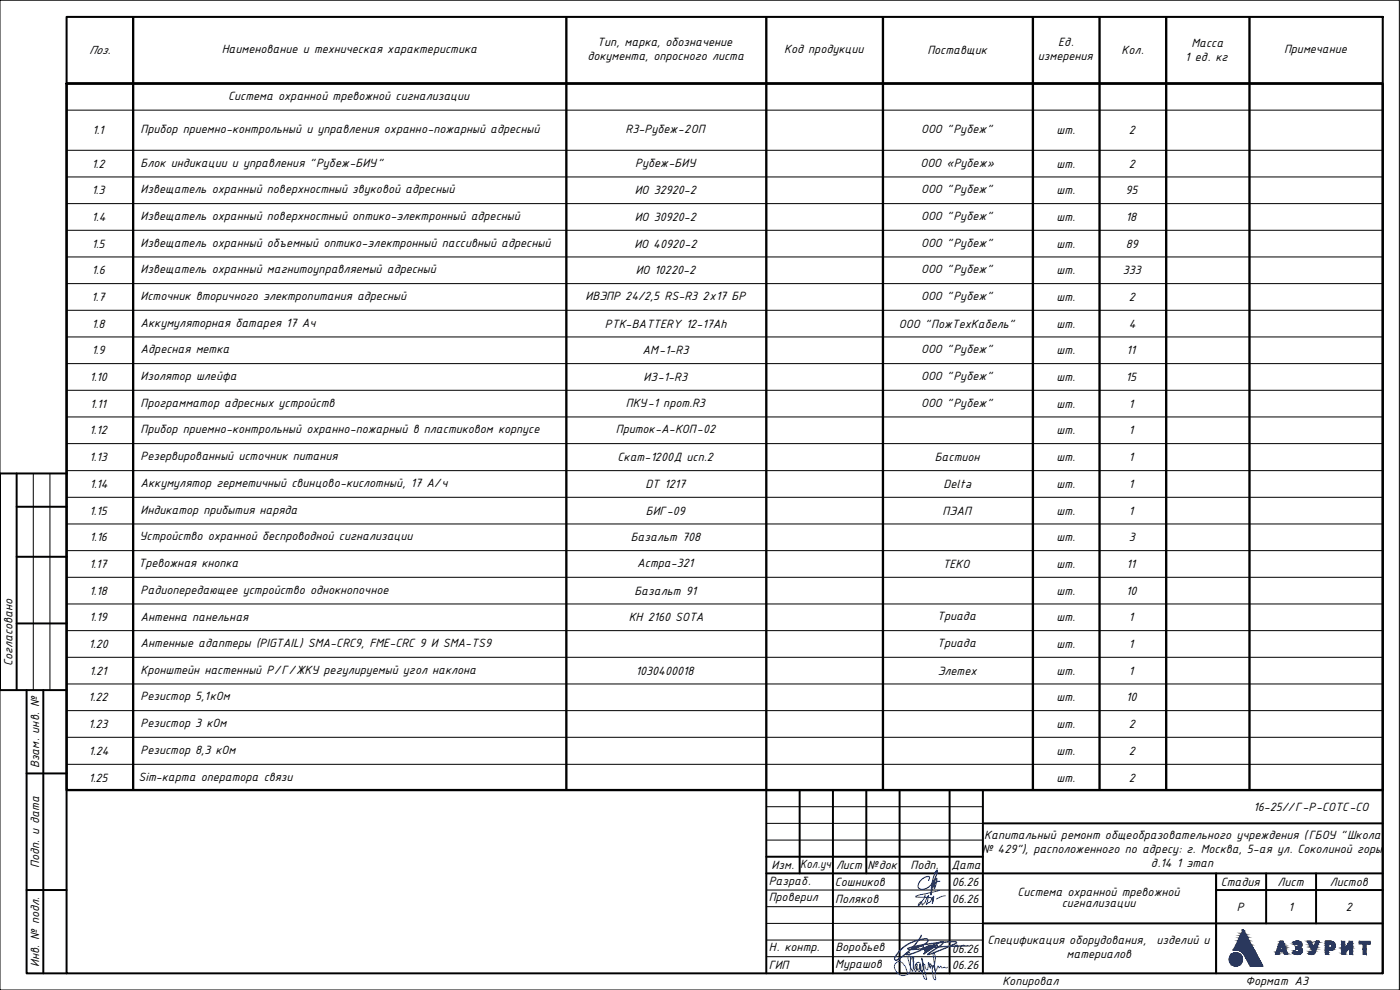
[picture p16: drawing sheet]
<svg xmlns="http://www.w3.org/2000/svg" width="420mm" height="297mm" viewBox="0 0 420 297" stroke-linecap="round" stroke-linejoin="round" font-family="sans-serif">
<defs><g id="words">
<g font-size="3.9">
<text x="26.7" y="16.3">Поз.</text>
<text x="66.5" y="15.9">Наименование и техническая характеристика</text>
<text x="179.2" y="13.9">Тип, марка, обозначение</text>
<text x="235.3" y="15.9">Код продукции</text>
<text x="278.3" y="16.1">Поставщик</text>
<text x="317.6" y="13.9">Ед.</text>
<text x="336.6" y="16.3">Кол.</text>
<text x="357.6" y="14.2">Масса</text>
<text x="385.4" y="15.9">Примечание</text>
<text x="176.3" y="18">документа, опросного листа</text>
<text x="311.5" y="18">измерения</text>
<text x="355.7" y="18.4">1 ед. кг</text>
<text x="68.5" y="29.9">Система охранной тревожной сигнализации</text>
<text x="27.7" y="40.3">1.1</text>
<text x="42.2" y="39.9">Прибор приемно-контрольный и управления охранно-пожарный адресный</text>
<text x="187.8" y="39.9">R3-Рубеж-2ОП</text>
<text x="276.4" y="39.9">ООО &quot;Рубеж&quot;</text>
<text x="317.1" y="40.3">шт.</text>
<text x="338.8" y="40.3">2</text>
<text x="27.5" y="50.3">1.2</text>
<text x="42.2" y="50">Блок индикации и управления &quot;Рубеж-БИУ&quot;</text>
<text x="190.6" y="50">Рубеж-БИУ</text>
<text x="276.2" y="50">ООО «Рубеж»</text>
<text x="317.1" y="50.3">шт.</text>
<text x="338.8" y="50.3">2</text>
<text x="27.5" y="58.3">1.3</text>
<text x="42.2" y="58">Извещатель охранный поверхностный звуковой адресный</text>
<text x="190.5" y="58.3">ИО 32920-2</text>
<text x="276.4" y="58">ООО &quot;Рубеж&quot;</text>
<text x="317.1" y="58.3">шт.</text>
<text x="337.8" y="58.3">95</text>
<text x="42.2" y="66">Извещатель охранный поверхностный оптико-электронный адресный</text>
<text x="276.4" y="66">ООО &quot;Рубеж&quot;</text>
<text x="27.6" y="66.3">1.4</text>
<text x="190.5" y="66.3">ИО 30920-2</text>
<text x="317.1" y="66.3">шт.</text>
<text x="337.9" y="66.3">18</text>
<text x="27.5" y="74.3">1.5</text>
<text x="42.2" y="74">Извещатель охранный объемный оптико-электронный пассивный адресный</text>
<text x="190.4" y="74.3">ИО 40920-2</text>
<text x="276.4" y="74">ООО &quot;Рубеж&quot;</text>
<text x="317.1" y="74.3">шт.</text>
<text x="337.8" y="74.3">89</text>
<text x="27.6" y="82.3">1.6</text>
<text x="42.2" y="82">Извещатель охранный магнитоуправляемый адресный</text>
<text x="190.8" y="82.3">ИО 10220-2</text>
<text x="276.4" y="82">ООО &quot;Рубеж&quot;</text>
<text x="317.1" y="82.3">шт.</text>
<text x="337" y="82.3">333</text>
<text x="42.2" y="90">Источник вторичного электропитания адресный</text>
<text x="276.4" y="90">ООО &quot;Рубеж&quot;</text>
<text x="27.5" y="90.3">1.7</text>
<text x="175.7" y="90.1">ИВЭПР 24/2,5 RS-R3 2х17 БР</text>
<text x="317.1" y="90.3">шт.</text>
<text x="338.8" y="90.3">2</text>
<text x="27.5" y="98.3">1.8</text>
<text x="42.2" y="98">Аккумуляторная батарея 17 Ач</text>
<text x="181.5" y="98.3">PTK-BATTERY 12-17Ah</text>
<text x="269.8" y="98.3">ООО &quot;ПожТехКабель&quot;</text>
<text x="317.1" y="98.3">шт.</text>
<text x="338.8" y="98.3">4</text>
<text x="27.5" y="106.3">1.9</text>
<text x="42.2" y="106">Адресная метка</text>
<text x="192.8" y="106.3">АМ-1-R3</text>
<text x="276.4" y="106">ООО &quot;Рубеж&quot;</text>
<text x="317.1" y="106.3">шт.</text>
<text x="338.1" y="106.3">11</text>
<text x="42.2" y="114">Изолятор шлейфа</text>
<text x="276.4" y="114">ООО &quot;Рубеж&quot;</text>
<text x="26.9" y="114.3">1.10</text>
<text x="193.2" y="114.3">ИЗ-1-R3</text>
<text x="317.1" y="114.3">шт.</text>
<text x="337.9" y="114.3">15</text>
<text x="27.1" y="122.4">1.11</text>
<text x="42.2" y="122">Программатор адресных устройств</text>
<text x="187.8" y="122">ПКУ-1 прот.R3</text>
<text x="276.4" y="122">ООО &quot;Рубеж&quot;</text>
<text x="317.1" y="122.4">шт.</text>
<text x="338.8" y="122.4">1</text>
<text x="26.9" y="130.4">1.12</text>
<text x="42.2" y="130">Прибор приемно-контрольный охранно-пожарный в пластиковом корпусе</text>
<text x="184.8" y="130">Приток-А-КОП-02</text>
<text x="317.1" y="130.4">шт.</text>
<text x="338.8" y="130.4">1</text>
<text x="26.9" y="138.4">1.13</text>
<text x="42.2" y="138">Резервированный источник питания</text>
<text x="185.4" y="138.2">Скат-1200Д исп.2</text>
<text x="280.5" y="138.4">Бастион</text>
<text x="317.1" y="138.4">шт.</text>
<text x="338.8" y="138.4">1</text>
<text x="26.9" y="146.5">1.14</text>
<text x="42.2" y="146.1">Аккумулятор герметичный свинцово-кислотный, 17 А/ч</text>
<text x="193.7" y="146.4">DT 1217</text>
<text x="283.1" y="146.5">Delta</text>
<text x="317.1" y="146.5">шт.</text>
<text x="338.8" y="146.5">1</text>
<text x="26.9" y="154.5">1.15</text>
<text x="42.2" y="154.1">Индикатор прибытия наряда</text>
<text x="193.8" y="154.5">БИГ-09</text>
<text x="282.9" y="154.5">ПЭАП</text>
<text x="317.1" y="154.5">шт.</text>
<text x="338.8" y="154.5">1</text>
<text x="26.9" y="162.5">1.16</text>
<text x="41.9" y="162.1">Устройство охранной беспроводной сигнализации</text>
<text x="189.3" y="162.4">Базальт 708</text>
<text x="317.1" y="162.5">шт.</text>
<text x="338.8" y="162.5">3</text>
<text x="26.8" y="170.4">1.17</text>
<text x="41.6" y="170.1">Тревожная кнопка</text>
<text x="191.2" y="170.1">Астра-321</text>
<text x="282.9" y="170.5">ТЕКО</text>
<text x="317.1" y="170.5">шт.</text>
<text x="338.1" y="170.5">11</text>
<text x="26.9" y="178.5">1.18</text>
<text x="42.2" y="178.1">Радиопередающее устройство однокнопочное</text>
<text x="190.4" y="178.5">Базальт 91</text>
<text x="317.1" y="178.5">шт.</text>
<text x="338" y="178.5">10</text>
<text x="26.9" y="186.5">1.19</text>
<text x="42.2" y="186.5">Антенна панельная</text>
<text x="188.7" y="186.5">КН 2160 SOTA</text>
<text x="281.2" y="186.1">Триада</text>
<text x="317.1" y="186.5">шт.</text>
<text x="338.8" y="186.5">1</text>
<text x="26.6" y="194.5">1.20</text>
<text x="42.2" y="194.2">Антенные адаптеры (PIGTAIL) SMA-CRC9, FME-CRC 9 И SMA-TS9</text>
<text x="281.2" y="194.1">Триада</text>
<text x="317.1" y="194.5">шт.</text>
<text x="338.8" y="194.5">1</text>
<text x="3.7" y="199.9" transform="rotate(-90 3.7 199.9)">Согласовано</text>
<text x="26.8" y="202.5">1.21</text>
<text x="42.2" y="202.1">Кронштейн настенный Р/Г/ЖКУ регулируемый угол наклона</text>
<text x="190.8" y="202.5">1030400018</text>
<text x="281.4" y="202.5">Элетех</text>
<text x="317.1" y="202.5">шт.</text>
<text x="338.8" y="202.5">1</text>
<text x="26.6" y="210.5">1.22</text>
<text x="42.2" y="210.1">Резистор 5,1кОм</text>
<text x="317.1" y="210.5">шт.</text>
<text x="338" y="210.5">10</text>
<text x="26.6" y="218.5">1.23</text>
<text x="42.2" y="218.1">Резистор 3 кОм</text>
<text x="317.1" y="218.5">шт.</text>
<text x="338.8" y="218.5">2</text>
<text x="26.7" y="226.5">1.24</text>
<text x="42.2" y="226.2">Резистор 8,3 кОм</text>
<text x="317.1" y="226.5">шт.</text>
<text x="338.8" y="226.5">2</text>
<text x="11.7" y="230.5" transform="rotate(-90 11.7 230.5)">Взам. инв. №</text>
<text x="26.6" y="234.6">1.25</text>
<text x="41.6" y="234.3">Sim-карта оператора связи</text>
<text x="317.1" y="234.6">шт.</text>
<text x="338.8" y="234.6">2</text>
<text x="376.2" y="243.3">16-25//Г-Р-СОТС-СО</text>
<text x="295.4" y="251.6">Капитальный ремонт общеобразовательного учреждения (ГБОУ &quot;Школа</text>
<text x="294.7" y="256.1">№ 429&quot;), расположенного по адресу: г. Москва, 5-ая ул. Соколиной горы</text>
<text x="11.7" y="260.4" transform="rotate(-90 11.7 260.4)">Подп. и дата</text>
<text x="231.5" y="260.8">Изм.</text>
<text x="240.2" y="260.4">Кол.уч</text>
<text x="250.9" y="260.8">Лист</text>
<text x="260.3" y="260.8">№док</text>
<text x="273.2" y="260.8">Подп.</text>
<text x="285.5" y="260.6">Дата</text>
<text x="345.4" y="260.2">д.14 1 этап</text>
<text x="230.7" y="265.4">Разраб.</text>
<text x="250.6" y="265.8">Сошников</text>
<text x="285.7" y="265.8">06.26</text>
<text x="305.4" y="269">Система охранной тревожной</text>
<text x="366.4" y="265.8">Стадия</text>
<text x="383.4" y="265.8">Лист</text>
<text x="399.1" y="265.8">Листов</text>
<text x="230.7" y="270.4">Проверил</text>
<text x="250.7" y="270.8">Поляков</text>
<text x="285.7" y="270.8">06.26</text>
<text x="318.6" y="272.3">сигнализации</text>
<text x="371.2" y="273.3">Р</text>
<text x="386.7" y="273.3">1</text>
<text x="403.9" y="273.3">2</text>
<text x="230.7" y="285.4">Н. контр.</text>
<text x="250.7" y="285.4">Воробьев</text>
<text x="285.7" y="285.8">06.26</text>
<text x="296.3" y="283.3">Спецификация оборудования,</text>
<text x="320.1" y="287.5">материалов</text>
<text x="347.1" y="283.3">изделий и</text>
<text x="11.7" y="290.1" transform="rotate(-90 11.7 290.1)">Инв. № подл.</text>
<text x="230.7" y="290.8">ГИП</text>
<text x="250.7" y="290.4">Мурашов</text>
<text x="285.7" y="290.8">06.26</text>
<text x="300.8" y="295.4">Копировал</text>
<text x="373.8" y="295.4">Формат А3</text>
</g>
</g></defs>
<!-- layer: 0 -->
<path d="M40 5.1v231.9M170 5.1v231.9M230 5.1v231.9M265 5.1v231.9M310 5.1v231.9M330 5.1v231.9M350 5.1v231.9M375 5.1v231.9M20 25.1h395v212h-395zM20 25h395" fill="none" stroke="#000" stroke-width=".7"/>
<g fill="none" stroke="#000" stroke-width=".3">
<path d="M0 .1h420v296.9h-420zM20 5.1h395v232h-395zM20 33h395M20 45.1h395M20 53.1h395M20 61.1h395M20 69.1h395M20 77.1h395M20 85.1h395M20 93.1h395M20 101.1h395M20 109.1h395"/>
<path d="M20 117.1h395M20 125.1h395M20 133.1h395M10 142.1v65M15 142.1v65M20 141.2h395M20 149.2h395M20 157.2h395M20 165.2h395M20 173.2h395M20 181.2h395M20 189.2h395"/>
<path d="M20 197.2h395M20 205.2h395M20 213.2h395M20 221.2h395M20 229.3h395M230 252.1h65M230 247h65M230 242h65M230 267h65M230 272h65M230 277.1h65M230 282.1h65"/>
<path d="M230 287h65"/>
</g>
<g fill="none" stroke="#000" stroke-width=".59">
<path d="M20 5.1h395v286.9h-395zM5 142.1v65M5 152h15M20 142.1h-20v65h20M5 167.1h15M5 187.1h15M8 207.1v84.9h12M13 207.1v84.9M8 232.1h12M240 237.1v25M250 237.1v54.9M260 237.1v25"/>
<path d="M270 237.1v54.9M285 237.1v54.9M295 237.1v54.9M230 257.1h65M295 247h120M8 267h12M230 262.1h185M295 277.1h120M365 267h50M365 262.1v29.9M380 262.1v15M395 262.1v15"/>
<path d="M230 292v-54.9h185v54.9"/>
</g>
<path d="M365 262.1v29.9" fill="none" stroke="#000" stroke-width=".4"/>
<g fill="#2a3756" stroke="#2a3756" stroke-width=".3">
<path d="M370.2 285h.3z"/>
<path d="M399.4 284.3h1.2z"/>
<path d="M392.4 282.4h.5z"/>
<path d="M392.7 286.1h1.7z"/>
<path d="M393.2 286.3h.8z"/>
<path d="M393.3 286.4h.6z"/>
<path d="M389.2 282.4h.3z"/>
<path d="M389.5 283.2h1.2z"/>
<path d="M389.1 284h1.4z"/>
<path d="M388.9 284.7h1.8z"/>
<path d="M389.1 286.4h.6z"/>
<path d="M373 279.1l.3 .1zM373 279.1l.3 .1z"/>
<path d="M373 279.2l.4 .2zM373 279.2l.4 .2h-.5z"/>
<path d="M372.9 279.4l.8 .6-.3-.6zM372.9 279.4l.8 .6h-1.1z"/>
<path d="M372.6 280l1.2 .3-.1-.3zM372.6 280l1.2 .3h-1.3z"/>
<path d="M372.5 280.3l1.6 .5-.3-.5zM372.5 280.3l1.6 .5h-1.9z"/>
<path d="M372.2 280.8l2.2 .4-.3-.4zM372.2 280.8l2.2 .4h-2.4z"/>
<path d="M372 281.2l2.5 .3-.1-.3zM372 281.2l2.5 .3h-2.6z"/>
<path d="M371.9 281.5l3 .7-.4-.7zM371.9 281.5l3 .7h-3.4z"/>
<path d="M371.5 282.2l3.5 .1zM371.5 282.2l3.5 .1z"/>
<path d="M371.5 282.3l4.1 1.2-.6-1.2zM371.5 282.3l4.1 1.2h-4.7z"/>
<path d="M370.9 283.5l4.8 .2-.1-.2zM370.9 283.5l4.8 .2h-4.9z"/>
<path d="M370.8 283.7l5.3 .7-.4-.7zM370.8 283.7l5.3 .7h-5.6z"/>
<path d="M370.5 284.4h5.6zM370.5 284.4h5.6z"/>
<path d="M370.4 284.4l5.9 .4-.2-.4zM370.4 284.4l5.9 .4h-6.1z"/>
<path d="M370.2 284.8l6.2 .2-.1-.2zM370.2 284.8l6.2 .2h-6.2z"/>
<path d="M370.2 285h.5zM370.2 285h.7z"/>
<path d="M370.9 285h5.5zM370.9 285h5.5z"/>
<path d="M370.2 285h.5zM370.2 285h.3z"/>
<path d="M371.1 285h5.3zM371.1 285h5.3z"/>
<path d="M371.2 285h5.2zM371.2 285h5.2z"/>
<path d="M371.3 285l5.1 .1zM371.3 285l5.1 .1z"/>
<path d="M371.4 285.1h5.1zM371.4 285.1h5.1z"/>
<path d="M371.6 285.1l4.9 .1zM371.6 285.1l4.9 .1z"/>
<path d="M371.8 285.2h4.7zM371.8 285.2h4.7z"/>
<path d="M371.9 285.2l4.7 .1zM371.9 285.2l4.7 .1z"/>
<path d="M372.1 285.3l4.5 .1zM372.1 285.3l4.5 .1z"/>
<path d="M372.2 285.4l4.5 .1zM372.2 285.4l4.5 .1z"/>
<path d="M372.4 285.5l4.3 .1zM372.4 285.5l4.3 .1z"/>
<path d="M372.6 285.6l4.2 .1zM372.6 285.6l4.2 .1z"/>
<path d="M372.7 285.7h4.1zM372.7 285.7h4.1z"/>
<path d="M372.7 285.7l4.2 .1zM372.7 285.7l4.2 .1z"/>
<path d="M372.8 285.8l4.1 .1zM372.8 285.8l4.1 .1z"/>
<path d="M373 285.9l4 .2zM373 285.9l4 .2z"/>
<path d="M373.1 286.1l4 .1zM373.1 286.1l4 .1z"/>
<path d="M373.2 286.2l3.9 .1zM373.2 286.2l3.9 .1z"/>
<path d="M373.3 286.3l3.9 .2zM373.3 286.3l3.9 .2z"/>
<path d="M373.4 286.5l3.9 .1-.1-.1zM373.4 286.5l3.9 .1h-3.9z"/>
<path d="M373.4 286.6l4.1 .5-.2-.5zM373.4 286.6l4.1 .5h-3.8z"/>
<path d="M373.7 287.1l4.1 .5-.3-.5zM373.7 287.1l4.1 .5h-3.8z"/>
<path d="M374 287.6h3.8zM374 287.6h3.8z"/>
<path d="M374 287.6l4.2 .6-.4-.6zM374 287.6l4.2 .6h-3.9z"/>
<path d="M374.3 288.2l4 .2-.1-.2zM374.3 288.2l4 .2h-3.9z"/>
<path d="M374.4 288.4l4.1 .4-.2-.4zM374.4 288.4l4.1 .4h-3.9z"/>
<path d="M374.6 288.8l4.2 .6-.3-.6zM374.6 288.8l4.2 .6h-3.9z"/>
<path d="M374.9 289.4l4.1 .4-.2-.4zM374.9 289.4l4.1 .4h-3.8z"/>
<path d="M375.2 289.8h3.8zM375.2 289.8l3.3 .1z"/>
<path d="M375.2 289.9h1.9zM375.2 289.9h3.3z"/>
<path d="M407.9 282.4l3.3 .4v-.4zM407.9 282.4l3.3 .4h-3.3z"/>
<path d="M407.9 282.8l3.3 .4v-.4zM407.9 282.8l3.3 .4h-3.3z"/>
<path d="M409.1 283.2l.9 1.6v-1.6zM409.1 283.2l.9 1.6h-.9z"/>
<path d="M409.1 284.8l.9 1.5v-1.5zM409.1 284.8l.9 1.5h-.9z"/>
<path d="M405 282.4l.9 .7v-.7zM405 282.4l.9 .7h-1.3z"/>
<path d="M402.6 282.4l1 1v-1zM402.6 282.4l1 1h-1z"/>
<path d="M404.6 283.1l1.3 .8v-.8zM404.6 283.1l1.3 .8h-1.7z"/>
<path d="M405 283.9h.9zM405 283.9h.9z"/>
<path d="M404.2 283.9h.8zM404.2 283.9h.8z"/>
<path d="M404.1 283.9h.9zM404.1 283.9h.9z"/>
<path d="M405 283.9l.9 .1v-.1zM405 283.9l.9 .1h-.9z"/>
<path d="M404.1 283.9l.8 .2 .1-.2zM404.1 283.9l.8 .2h-.9z"/>
<path d="M404 284.1h.9zM404 284.1l.9 .1z"/>
<path d="M402.6 283.4l1 .8v-.8zM402.6 283.4l1 .8h-1z"/>
<path d="M405 284l.9 .4v-.4zM405 284l.9 .4h-.9z"/>
<path d="M402.6 284.2l1 .2v-.2zM402.6 284.2l1 .2h-1z"/>
<path d="M405 284.4l.9 .1zM405 284.4l.9 .1z"/>
<path d="M403.9 284.2l.8 .4 .2-.4zM403.9 284.2l.8 .4h-.9z"/>
<path d="M403.8 284.6h.9zM403.8 284.6h.8z"/>
<path d="M402.6 284.4l1 .3v-.3zM402.6 284.4l1 .3h-1z"/>
<path d="M403.7 284.6l.8 .2 .1-.2zM403.7 284.6l.8 .2h-.9z"/>
<path d="M403.6 284.8h.9zM403.6 284.8l.9 .1z"/>
<path d="M402.6 284.7l1 .2v-.2zM402.6 284.7l1 .2h-1z"/>
<path d="M402.6 284.9h1.9zM402.6 284.9l1.8 .2z"/>
<path d="M405 284.5l.9 .8v-.8zM405 284.5l.9 .8h-.9z"/>
<path d="M402.6 285.1l1.2 .9 .6-.9zM402.6 285.1l1.2 .9h-1.2z"/>
<path d="M405 285.3l.9 1v-1zM405 285.3l.9 1h-.9z"/>
<path d="M402.6 286l1 .3 .2-.3zM402.6 286l1 .3h-1z"/>
<path d="M397.8 282.4h1.7zM397.8 282.4h1.7z"/>
<path d="M397.8 282.4l1.8 .1zM397.8 282.4l1.8 .1z"/>
<path d="M397.8 282.5h2zM397.8 282.5h2z"/>
<path d="M397.8 282.5h2.1zM397.8 282.5h2.1z"/>
<path d="M397.8 282.5l2.2 .1zM397.8 282.5l2.2 .1z"/>
<path d="M397.8 282.6l2.4 .1zM397.8 282.6l2.4 .1z"/>
<path d="M397.8 282.7l2.5 .1zM397.8 282.7l2.5 .1z"/>
<path d="M397.8 282.8l2.6 .1zM397.8 282.8l2.6 .1z"/>
<path d="M397.8 282.9h2.6zM397.8 282.9h2.6z"/>
<path d="M397.8 282.9l2.7 .1zM397.8 282.9l2.7 .1z"/>
<path d="M397.8 283l2.7 .1zM397.8 283l2.7 .1z"/>
<path d="M397.8 283.1l2.8 .1zM397.8 283.1l2.8 .1z"/>
<path d="M398.7 283.2h1.9zM398.7 283.2h1.9z"/>
<path d="M399.1 283.2l1.5 .1zM399.1 283.2l1.5 .1z"/>
<path d="M399.3 283.3h1.3zM399.3 283.3h1.3z"/>
<path d="M399.4 283.3h1.2zM399.4 283.3h1.2z"/>
<path d="M399.5 283.3h1.1zM399.5 283.3h1.1z"/>
<path d="M399.5 283.3l1.1 .1zM399.5 283.3l1.1 .1z"/>
<path d="M399.6 283.4l1 .1zM399.6 283.4l1 .1z"/>
<path d="M399.6 283.5h1zM399.6 283.5h1z"/>
<path d="M399.7 283.5l1 .1zM399.7 283.5l1 .1z"/>
<path d="M399.7 283.6h1zM399.7 283.6h1z"/>
<path d="M397.8 283.2l.9 .6v-.6zM397.8 283.2l.9 .6h-.9z"/>
<path d="M399.7 283.6l1 .2v-.2zM399.7 283.6l1 .2h-1z"/>
<path d="M399.7 283.8h1zM399.7 283.8h1z"/>
<path d="M399.7 283.8l1 .1zM399.7 283.8l1 .1z"/>
<path d="M399.7 283.9l1 .1zM399.7 283.9l1 .1z"/>
<path d="M399.7 284h1zM399.7 284h1z"/>
<path d="M399.7 284h1zM399.7 284h.9z"/>
<path d="M399.7 284l.9 .1zM399.7 284l.9 .1z"/>
<path d="M399.6 284.1h1zM399.6 284.1h1z"/>
<path d="M399.6 284.1l1 .1zM399.6 284.1l1 .1z"/>
<path d="M399.5 284.2h1.1zM399.5 284.2h1.1z"/>
<path d="M399.5 284.2l1.1 .1zM399.4 284.3h1.2z"/>
<path d="M399.4 284.3h1.2zM399.4 284.3h1.2zM399.3 284.3h1.3z"/>
<path d="M399.3 284.3h1.3zM399 284.3h1.6z"/>
<path d="M397.8 283.8l.9 .5v-.5zM397.8 283.8l.9 .5h-.9z"/>
<path d="M397.8 284.3h2.8zM397.8 284.3h2.8z"/>
<path d="M397.8 284.3h2.8zM397.8 284.3l2.7 .1z"/>
<path d="M397.8 284.4h2.7zM397.8 284.4h2.7z"/>
<path d="M397.8 284.4l2.6 .2 .1-.2zM397.8 284.4l2.6 .2h-2.6z"/>
<path d="M397.8 284.6h2.6zM397.8 284.6l2.5 .2z"/>
<path d="M397.8 284.8h2.5zM397.8 284.8l2.4 .1z"/>
<path d="M397.8 284.9h2.4zM397.8 284.9l2.2 .1z"/>
<path d="M397.8 285h2.2zM397.8 285l2 .1z"/>
<path d="M397.8 285.1h2zM397.8 285.1h1.8z"/>
<path d="M397.8 285.1h1.8zM397.8 285.1h1.6z"/>
<path d="M397.8 285.1h1.3zM397.8 285.1h1.6z"/>
<path d="M397.8 285.1l.9 .6v-.6zM397.8 285.1l.9 .6h-.9z"/>
<path d="M397.8 285.7l.9 .6v-.6zM397.8 285.7l.9 .6h-.9z"/>
<path d="M392.4 282.4h1zM392.4 282.4h1z"/>
<path d="M395 282.4h.8zM394.9 282.4h.9z"/>
<path d="M394.9 282.4h1zM394.9 282.4h1z"/>
<path d="M394.9 282.4h1zM394.9 282.4l1 .1z"/>
<path d="M394.9 282.5l.9 .3 .1-.3zM394.9 282.5l.9 .3h-.9z"/>
<path d="M392.4 282.4l1.2 .4-.2-.4zM392.4 282.4l1.2 .4h-1z"/>
<path d="M392.6 282.8l1 .1zM392.6 282.8l1 .1z"/>
<path d="M394.9 282.8l.7 .5 .2-.5zM394.9 282.8l.7 .5h-.9z"/>
<path d="M394.7 283.3h.9zM394.7 283.3h.9z"/>
<path d="M392.6 282.9l1.4 .7-.4-.7zM392.6 282.9l1.4 .7h-1z"/>
<path d="M393 283.6l1.1 .2-.1-.2zM393 283.6l1.1 .2h-1z"/>
<path d="M394.7 283.3l.7 .6 .2-.6zM394.7 283.3l.7 .6h-.9z"/>
<path d="M393.1 283.8l1.1 .2-.1-.2zM393.1 283.8l1.1 .2h-1z"/>
<path d="M394.5 283.9l.8 .3 .1-.3zM394.5 283.9l.8 .3h-.9z"/>
<path d="M394.4 284.2h.9zM394.4 284.2l.8 .1z"/>
<path d="M393.2 284l1.1 .3-.1-.3zM393.2 284l1.1 .3h-.9z"/>
<path d="M394.4 284.3h.8zM394.4 284.3l.8 .1zM394.3 284.4h.9zM394.3 284.4h.9z"/>
<path d="M393.4 284.3l.9 .1zM393.4 284.3l.9 .1z"/>
<path d="M393.4 284.4l1.7 .3 .1-.3zM393.4 284.4l1.7 .3h-1.5z"/>
<path d="M393.6 284.7l1.4 .2 .1-.2zM393.6 284.7l1.4 .2h-1.3z"/>
<path d="M393.7 284.9l1.1 .4 .2-.4zM393.7 284.9l1.1 .4h-.9z"/>
<path d="M393.9 285.3h.9zM393.9 285.3l.9 .1z"/>
<path d="M393.9 285.4h.9zM393.9 285.4l.9 .1zM393.9 285.5h.9zM393.9 285.5h.9z"/>
<path d="M393.9 285.5h.9zM393.9 285.5h.8z"/>
<path d="M393.1 285.5h.2zM393.1 285.5h.2z"/>
<path d="M393.8 285.5h.9zM393.8 285.6h.9z"/>
<path d="M393.1 285.5l.3 .1zM393.1 285.5l.3 .1z"/>
<path d="M393.1 285.6h.3zM393.1 285.6h.3z"/>
<path d="M393.8 285.6h.9zM393.7 285.6h1z"/>
<path d="M393.1 285.6h.4zM393 285.6h.5z"/>
<path d="M393.7 285.6h1zM393.6 285.6h1.1z"/>
<path d="M393 285.6h.6zM393 285.6h.6z"/>
<path d="M393 285.6h1.7zM393 285.6h1.7z"/>
<path d="M393 285.6h1.7zM393 285.6l1.6 .1h-1.6z"/>
<path d="M393 285.7l1.5 .2 .1-.2zM393 285.7l1.5 .2h-1.6z"/>
<path d="M392.9 285.9h1.6zM392.9 285.9h1.6z"/>
<path d="M392.9 285.9h1.6zM392.9 285.9l1.5 .2z"/>
<path d="M392.8 286.1h1.6zM392.8 286.1h1.6zM392.7 286.1h1.7z"/>
<path d="M392.8 286.1h1.6zM392.8 286.1l1.5 .1z"/>
<path d="M392.8 286.2h1.5zM392.8 286.2h1.5z"/>
<path d="M392.9 286.2h1.4zM392.9 286.2h1.3z"/>
<path d="M392.9 286.2h1.3zM392.9 286.2l1.3 .1z"/>
<path d="M393 286.3h1.2zM393 286.3h1.1z"/>
<path d="M393 286.3h1.1zM393 286.3h1.1z"/>
<path d="M393.1 286.3h1zM393.1 286.3h.9zM393.2 286.3h.8z"/>
<path d="M393.2 286.3h.8zM393.2 286.3l.7 .1z"/>
<path d="M393.3 286.4h.6zM393.3 286.4h.6z"/>
<path d="M393.3 286.4h.4zM393.5 286.4h.2z"/>
<path d="M389.2 282.4h.4zM389.1 282.4h.5z"/>
<path d="M389.1 282.4h.6zM389.1 282.4h.6z"/>
<path d="M389.1 282.4h.7zM388.9 282.4h.9z"/>
<path d="M388.9 282.4h.9zM388.9 282.4h.9z"/>
<path d="M388.9 282.4l1.1 .1zM388.7 282.5h1.3z"/>
<path d="M388.7 282.5h1.3zM388.7 282.5h1.3z"/>
<path d="M388.7 282.5h1.4zM388.6 282.5h1.5z"/>
<path d="M388.6 282.5l1.6 .1zM388.5 282.6h1.7zM388.5 282.6h1.7zM388.5 282.6h1.7z"/>
<path d="M388.5 282.6h1.8zM388.3 282.6h2z"/>
<path d="M388.3 282.6l2.1 .1zM388.3 282.6l2.1 .1z"/>
<path d="M388.3 282.7l2.1 .1zM388.2 282.8h2.2z"/>
<path d="M388.2 282.8h2.3zM388.1 282.8h2.4z"/>
<path d="M388.1 282.8h2.4zM388.1 282.8h2.4z"/>
<path d="M388.1 282.8l2.5 .2zM388.1 282.8l2.5 .2zM388.2 283h2.4zM388.2 283h2.4z"/>
<path d="M388.2 283l2.5 .2-.1-.2zM388.2 283l2.5 .2h-2.4z"/>
<path d="M388.3 283.2h2.4zM388.3 283.2h2.4z"/>
<path d="M388.3 283.2h.9zM388.3 283.2h1z"/>
<path d="M389.3 283.2h1.4zM389.3 283.2h1.4z"/>
<path d="M388.3 283.2h.9zM388.3 283.2h.7z"/>
<path d="M389.4 283.2h1.3zM389.4 283.2h1.3z"/>
<path d="M389.4 283.2h1.3zM389.4 283.2h1.3zM389.5 283.2h1.2z"/>
<path d="M388.3 283.2h.7zM388.3 283.2h.6z"/>
<path d="M389.5 283.2l1.2 .1zM389.5 283.2l1.2 .1z"/>
<path d="M388.3 283.2h.6zM388.3 283.2l.5 .1z"/>
<path d="M388.3 283.3h.4zM388.3 283.3h.5z"/>
<path d="M389.6 283.3h1.1zM389.6 283.3h1.1z"/>
<path d="M389.6 283.3h1.1zM389.6 283.3h1.1z"/>
<path d="M388.3 283.3h.4zM388.3 283.3l.3 .1z"/>
<path d="M389.6 283.3l1.1 .1zM389.6 283.3l1.1 .1z"/>
<path d="M388.4 283.4h.2zM388.4 283.4h.1z"/>
<path d="M389.7 283.4l1 .1zM389.7 283.4l1 .1zM389.7 283.5h1zM389.7 283.5h1z"/>
<path d="M389.7 283.5l1 .1zM389.7 283.5l1 .1z"/>
<path d="M389.7 283.6h1zM389.7 283.6h1z"/>
<path d="M389.7 283.6h1zM389.7 283.6l1 .1z"/>
<path d="M389.7 283.7h1zM389.7 283.7h1z"/>
<path d="M389.7 283.7h1zM389.7 283.7l.9 .1zM389.7 283.8h.9zM389.7 283.8h.9z"/>
<path d="M389.7 283.8h.9zM389.7 283.8l.9 .1z"/>
<path d="M389.6 283.9h1zM389.6 283.9h1z"/>
<path d="M389.6 283.9h1zM389.6 283.9h1z"/>
<path d="M389.6 283.9h1zM389.5 283.9h1.1z"/>
<path d="M389.5 283.9h1.1zM389.5 283.9h1.1z"/>
<path d="M389.5 283.9h1.1zM389.3 284h1.2z"/>
<path d="M389.3 284h1.2zM389.1 284h1.4zM389 284h1.5z"/>
<path d="M389 284h1.5zM388.9 284h1.6z"/>
<path d="M388.9 284h1.6zM388.9 284l1.5 .1z"/>
<path d="M388.9 284.1h1.5zM388.9 284.1l1.4 .1z"/>
<path d="M388.9 284.2h1.4zM388.9 284.2l1.3 .1z"/>
<path d="M388.9 284.3h1.3zM388.9 284.3h1.3z"/>
<path d="M388.9 284.3l1.3 .1zM388.9 284.3l1.3 .1z"/>
<path d="M388.9 284.4h1.4zM388.9 284.4h1.4z"/>
<path d="M388.9 284.4l1.5 .1zM388.9 284.4l1.5 .1z"/>
<path d="M388.9 284.5l1.6 .1zM388.9 284.5l1.6 .1z"/>
<path d="M388.9 284.6h1.7zM388.9 284.6h1.7z"/>
<path d="M388.9 284.6l1.8 .1zM388.9 284.6l1.8 .1z"/>
<path d="M388.9 284.7h1.8zM388.9 284.7h1.8zM388.9 284.7h1.8z"/>
<path d="M389.2 284.7l1.5 .1zM389.2 284.7l1.5 .1z"/>
<path d="M389.4 284.8h1.3zM389.4 284.8h1.3z"/>
<path d="M389.5 284.8h1.2zM389.5 284.8h1.2z"/>
<path d="M389.6 284.8h1.1zM389.6 284.8h1.1z"/>
<path d="M389.6 284.8h1.1zM389.6 284.8h1.1z"/>
<path d="M389.7 284.8h1zM389.7 284.8h1z"/>
<path d="M389.7 284.8l1 .1zM389.7 284.8l1 .1z"/>
<path d="M389.7 284.9h1zM389.7 284.9h1z"/>
<path d="M389.7 284.9l1.1 .1zM389.7 284.9l1.1 .1z"/>
<path d="M389.8 285h1zM389.8 285h1z"/>
<path d="M389.8 285h1zM389.8 285h1z"/>
<path d="M389.8 285l1 .1zM389.8 285l1 .1z"/>
<path d="M389.8 285.1h1zM389.8 285.1h1z"/>
<path d="M389.8 285.1l1 .1zM389.8 285.1l1 .1z"/>
<path d="M389.8 285.2l1 .1zM389.8 285.2l1 .1z"/>
<path d="M389.8 285.3h1zM389.8 285.3h1z"/>
<path d="M389.8 285.3h1zM389.8 285.3h1z"/>
<path d="M388.4 285.3l.3 .1zM388.4 285.3l.3 .1z"/>
<path d="M389.8 285.3l1 .1zM389.8 285.3l1 .1z"/>
<path d="M389.7 285.4h1.1zM389.7 285.4h1.1z"/>
<path d="M388.3 285.4l.5 .1zM388.3 285.4l.5 .1z"/>
<path d="M389.7 285.4l1.1 .1zM389.7 285.4l1.1 .1z"/>
<path d="M389.7 285.5h1.1zM389.7 285.5h1.1z"/>
<path d="M389.7 285.5h1.1zM389.6 285.5h1.2z"/>
<path d="M388.3 285.5h.7zM388.3 285.5h.7z"/>
<path d="M388.2 285.5h.8zM388.2 285.5h.8z"/>
<path d="M389.6 285.5h1.2zM389.5 285.5h1.2z"/>
<path d="M389.5 285.5l1.2 .1zM389.5 285.6h1.2z"/>
<path d="M388.2 285.5l.9 .1zM388.2 285.5l.9 .1z"/>
<path d="M388.2 285.6h1zM388.2 285.6h1z"/>
<path d="M389.5 285.6h1.2zM389.3 285.6h1.4z"/>
<path d="M388.2 285.6h1.1zM388.2 285.6h1.1z"/>
<path d="M388.2 285.6h2.5zM388.2 285.6h2.5z"/>
<path d="M388.2 285.6h2.5zM388.2 285.6l2.5 .1h-2.7z"/>
<path d="M388 285.7h2.7zM388 285.7h2.7z"/>
<path d="M388 285.7h2.7zM388 285.7l2.7 .1z"/>
<path d="M388 285.8h2.7zM388 285.8h2.6z"/>
<path d="M388 285.8h2.6zM388 285.8h2.6z"/>
<path d="M388 285.8h2.6zM388 285.8l2.6 .1z"/>
<path d="M388 285.9h2.6zM388 285.9h2.6z"/>
<path d="M388 285.9h2.6zM388 285.9h2.5z"/>
<path d="M388.1 285.9h2.4zM388.1 285.9l2.4 .1z"/>
<path d="M388.2 286h2.3zM388.2 286h2.2z"/>
<path d="M388.2 286h2.2zM388.2 286l2.1 .1zM388.3 286.1h2zM388.3 286.1h2z"/>
<path d="M388.3 286.1h2zM388.3 286.1l1.9 .1z"/>
<path d="M388.5 286.2h1.7zM388.5 286.2h1.6z"/>
<path d="M388.6 286.2h1.5zM388.6 286.2l1.5 .1z"/>
<path d="M388.6 286.3h1.5zM388.6 286.3h1.4z"/>
<path d="M388.8 286.3h1.2zM388.8 286.3h1.2z"/>
<path d="M388.8 286.3h1.2zM388.8 286.3h1z"/>
<path d="M388.9 286.3h.9zM388.9 286.3l.8 .1z"/>
<path d="M389 286.4h.7zM389 286.4h.7z"/>
<path d="M389.1 286.4h.4zM389.2 286.4h.3z"/>
<path d="M384.1 282.4h1zM384.1 282.4h1z"/>
<path d="M384.1 282.4l1.1 .2-.1-.2zM384.1 282.4l1.1 .2h-1.2z"/>
<path d="M384 282.6l1.3 .5-.1-.5zM384 282.6l1.3 .5h-1.4z"/>
<path d="M383.9 283.1l1.5 .2-.1-.2zM383.9 283.1l1.5 .2h-1.6z"/>
<path d="M384.6 283.3h.8zM384.6 283.3h.8z"/>
<path d="M383.8 283.3h.8zM383.8 283.3l.8 .1z"/>
<path d="M384.6 283.3l.9 .2-.1-.2zM384.6 283.3l.9 .2h-.8z"/>
<path d="M383.8 283.4h.8zM383.8 283.4l.8 .1h-.9z"/>
<path d="M383.7 283.5h.9zM383.7 283.5l.8 .1z"/>
<path d="M384.7 283.5l.9 .4-.1-.4zM384.7 283.5l.9 .4h-.8z"/>
<path d="M383.7 283.6l.7 .4 .1-.4zM383.7 283.6l.7 .4h-.8z"/>
<path d="M384.8 283.9l.9 .2-.1-.2zM384.8 283.9l.9 .2h-.9z"/>
<path d="M384.8 284.1l.9 .2v-.2zM384.8 284.1l.9 .2h-.8z"/>
<path d="M384.9 284.3l1 .3-.2-.3zM384.9 284.3l1 .3h-.9z"/>
<path d="M383.6 284l.6 .7 .2-.7zM383.6 284l.6 .7h-.9z"/>
<path d="M383.3 284.7h.9zM383.3 284.7h.9z"/>
<path d="M385 284.6l.9 .2zM385 284.6l.9 .2z"/>
<path d="M383.3 284.7h.9zM383.3 284.7l.9 .1z"/>
<path d="M383.3 284.8l2.7 .4-.1-.4zM383.3 284.8l2.7 .4h-2.8z"/>
<path d="M383.2 285.2l3 .3-.2-.3zM383.2 285.2l3 .3h-3.1z"/>
<path d="M383.1 285.5h.9zM383.1 285.5l.8 .2z"/>
<path d="M385.2 285.5l1.1 .4-.1-.4zM385.2 285.5l1.1 .4h-1z"/>
<path d="M383 285.7l.9 .2v-.2zM383 285.7l.9 .2h-1z"/>
<path d="M385.3 285.9l1.1 .3-.1-.3zM385.3 285.9l1.1 .3h-1z"/>
<path d="M382.9 285.9l.9 .4 .1-.4zM382.9 285.9l.9 .4h-1z"/>
<path d="M382.8 286.3h1zM382.8 286.3h1z"/>
<path d="M385.4 286.2l1 .1v-.1zM385.4 286.2l1 .1h-.9z"/>
<path d="M385.5 286.3h.9zM386 286.3h.4zM385.5 286.3h.9z"/>
<path d="M382.9 286.3h.9zM382.9 286.3h.9z"/>
</g>
<g fill="#1447b7" stroke="#1447b7" stroke-width=".3">
<path d="M370.8 285.9h.3z"/>
<path d="M370.6 289.8h.6z"/>
<path d="M370.8 285.9h.4zM370.6 285.9h.6z"/>
<path d="M370.6 285.9h.7zM370.5 285.9h.8z"/>
<path d="M370.5 285.9h.9zM370.4 285.9h1z"/>
<path d="M370.4 285.9l1.1 .1zM370.3 286h1.2z"/>
<path d="M370.3 286h1.3zM370.2 286h1.4z"/>
<path d="M370.2 286h1.5zM370.1 286h1.6z"/>
<path d="M370.1 286l1.7 .1zM370 286.1h1.8z"/>
<path d="M370 286.1h1.9zM369.9 286.1h2z"/>
<path d="M369.9 286.1l2.1 .1zM369.8 286.2h2.2z"/>
<path d="M369.8 286.2h2.3zM369.8 286.2h2.3z"/>
<path d="M369.7 286.2l2.5 .1zM369.6 286.3h2.6z"/>
<path d="M369.6 286.3h2.6zM369.6 286.3h2.6z"/>
<path d="M369.6 286.3l2.7 .1zM369.6 286.3l2.7 .1z"/>
<path d="M369.5 286.4l2.8 .1zM369.5 286.5h2.8z"/>
<path d="M369.5 286.5l2.9 .1zM369.5 286.5l2.9 .1z"/>
<path d="M369.4 286.6h3zM369.4 286.6h3z"/>
<path d="M369.3 286.6l3.2 .1zM369.3 286.6l3.2 .1z"/>
<path d="M369.3 286.7l3.3 .1zM369.3 286.7l3.3 .1z"/>
<path d="M369.2 286.8l3.4 .1zM369.2 286.8l3.4 .1z"/>
<path d="M369.2 286.9h3.5zM369.2 286.9h3.5z"/>
<path d="M369.1 286.9l3.6 .1zM369.1 286.9l3.6 .1z"/>
<path d="M369.1 287l3.6 .1zM369.1 287l3.6 .1z"/>
<path d="M369.1 287.1l3.7 .1zM369.1 287.1l3.7 .1z"/>
<path d="M369 287.2l3.8 .1zM369 287.2l3.8 .1z"/>
<path d="M369 287.3l3.8 .1zM369 287.3l3.8 .1z"/>
<path d="M369 287.4l3.9 .1zM369 287.4l3.9 .1z"/>
<path d="M369 287.5l3.9 .1zM369 287.5l3.9 .1z"/>
<path d="M368.9 287.6l4 .1zM368.9 287.6l4 .1z"/>
<path d="M368.9 287.7h4zM368.9 287.7h4z"/>
<path d="M368.9 287.7l4 .2zM368.9 287.7l4 .2z"/>
<path d="M368.9 287.9h4zM368.9 287.9h4z"/>
<path d="M368.9 287.9h4zM368.9 287.9l4 .2z"/>
<path d="M368.9 288.1h4zM368.9 288.1h4z"/>
<path d="M368.9 288.1h4zM368.9 288.1l4 .2z"/>
<path d="M369 288.3h3.9zM369 288.3h3.8z"/>
<path d="M369 288.3l3.8 .2v-.2zM369 288.3l3.8 .2h-3.8z"/>
<path d="M369 288.5h3.8zM369 288.5h3.8z"/>
<path d="M369 288.5h3.8zM369 288.5l3.7 .1z"/>
<path d="M369.1 288.6h3.6zM369.1 288.6l3.6 .1z"/>
<path d="M369.1 288.7h3.6zM369.1 288.7h3.6z"/>
<path d="M369.1 288.7h3.6zM369.1 288.7l3.5 .1z"/>
<path d="M369.2 288.8h3.4zM369.2 288.8h3.4z"/>
<path d="M369.2 288.8h3.4zM369.2 288.8l3.4 .2z"/>
<path d="M369.3 289h3.3zM369.3 289h3.2z"/>
<path d="M369.3 289h3.2zM369.3 289l3.1 .1z"/>
<path d="M369.3 289.1h3.1zM369.3 289.1h3.1z"/>
<path d="M369.4 289.1h3zM369.4 289.1l3 .1z"/>
<path d="M369.4 289.2h3zM369.4 289.2l2.9 .1z"/>
<path d="M369.5 289.3h2.8zM369.5 289.3h2.8z"/>
<path d="M369.5 289.3h2.8zM369.5 289.3l2.7 .1z"/>
<path d="M369.7 289.4h2.5zM369.7 289.4l2.4 .1z"/>
<path d="M369.7 289.5h2.4zM369.7 289.5h2.3z"/>
<path d="M369.8 289.5h2.2zM369.8 289.5l2.1 .1z"/>
<path d="M369.9 289.6h2zM369.9 289.6h2z"/>
<path d="M370 289.6h1.9zM370 289.6h1.8z"/>
<path d="M370 289.6h1.8zM370 289.6l1.7 .1z"/>
<path d="M370.1 289.7h1.6zM370.1 289.7h1.5z"/>
<path d="M370.2 289.7h1.4zM370.2 289.7h1.3z"/>
<path d="M370.3 289.7h1.2zM370.3 289.7l1.1 .1z"/>
<path d="M370.4 289.8h1zM370.4 289.8h1z"/>
<path d="M370.4 289.8h1zM370.4 289.8h.8z"/>
<path d="M370.5 289.8h.7zM370.5 289.8h.7z"/>
<path d="M370.6 289.8h.5zM370.7 289.8h.4z"/>
</g>
<!-- layer: 0 -->
<path d="M276.5 280.6a18.8 18.8 0 0 1-7.6 7.5 .76 .76 0 0 1-.5-.8 .76 .76 0 0 1 .5-.7 11.4 11.4 0 0 1 9.3-4.9 .71 .71 0 0 1 .3 .7 .71 .71 0 0 1-.6 .5l-3.9 1.8 .3-.4a3.4 3.4 0 0 1 2.7-.4 1.25 1.25 0 0 1-1.1 1.3 9 9 0 0 1-3.9 1.2l-.2-.3 1.1-.4M276.6 280.7a18.5 18.5 0 0 1-7.7 7.5 .75 .75 0 0 1-.5-.8 .75 .75 0 0 1 .6-.6 11.4 11.4 0 0 1 9.3-5 .73 .73 0 0 1 .2 .7 .73 .73 0 0 1-.6 .5l-3.8 1.8 .3-.4a3.4 3.4 0 0 1 2.7-.4 1.19 1.19 0 0 1-1.1 1.3 8.8 8.8 0 0 1-4 1.2l-.1-.3 1.1-.4M290.6 283.7l-5.9 .2-7.5 .7a11.2 11.2 0 0 1-4.8 0l2.1-.7 5.3-.9 6.2-.5 1.1 .2-.7 .5-2.7 1.2-3.8 1.5-1.6 .4 1.9-1.3a6.4 6.4 0 0 0 2.9-2.4 6 6 0 0 0-4.9 2.5l-1 1.1 4.1-2.8-3 1.3a.44 .44 0 0 1-.4 .3 .44 .44 0 0 1-.4-.4l1.4-.9a.59 .59 0 0 1 .6-.2 .59 .59 0 0 1 .4 .4l-.7 .8a1.5 1.5 0 0 1-1.7 .6l.5-.8 1.1-.9-2.4 1.3M290.7 283.9l-6.4 .1-7 .7a9.9 9.9 0 0 1-4.8 0l2.1-.7 5.3-.9 6.1-.5h.9l.3 .3-3.5 1.6-3.7 1.6-1.6 .4 1.9-1.4a6.4 6.4 0 0 0 2.8-2.4 6 6 0 0 0-4.8 2.5l-1.1 1.1 4.2-2.8-3 1.3a.43 .43 0 0 1-.5 .3 .43 .43 0 0 1-.3-.4l1.4-.8 1-.2a2.49 2.49 0 0 1-2.5 1.7l.5-.8 1.2-.9-2.4 1.3" fill="none" stroke="#1616e3" stroke-width=".3"/>
<path d="M273.2 287.2v3.3a2.25 2.25 0 0 1-1.8 2.2 2.25 2.25 0 0 1-2.5-1.4 1.56 1.56 0 0 1 0-2.4 1.56 1.56 0 0 1 2.4 .6l.5 .7 .6 1.8M273.5 287.8a.73 .73 0 0 0-.9-1l-.1 1 .5 1.8 .9 1.9 .3-4.1-.3-.3a10.3 10.3 0 0 0 .9 4.4l.5-2a.41 .41 0 0 0-.5-.2 .41 .41 0 0 0-.2 .6l.1 .5 .5 .4a.73 .73 0 0 0 .8 .6l.1-.5a1.96 1.96 0 0 0-.2-2.1 .77 .77 0 0 0-.9 .2 .77 .77 0 0 0 0 1l.2 .6a.65 .65 0 0 0 .9 0 .65 .65 0 0 0 0-.9l-.1-.2a1.56 1.56 0 0 0 .8 1.9 4.4 4.4 0 0 0-.1-3.9l1.4 6.3a.66 .66 0 0 1-.8-.6 3.8 3.8 0 0 1-.2-3.8h.4l.4 1.3a.3 .3 0 0 0 .1 .3 .3 .3 0 0 0 .4-.1l.2-2.1 .7 1.7-.2-.4a.49 .49 0 0 1-.2-.5 .49 .49 0 0 1 .4-.4l.6 1.1a3.9 3.9 0 0 0 .3-4.4l-.2 .5 .8 7.3-.1 .3-.2-.1a6.1 6.1 0 0 1-.7-3.6v-.5a.67 .67 0 0 1 .7 1l.3 .5 .7-1.4 .3 .5 .6-.5 .3 .5 .7-.2 .6 .2 .4-.2" fill="none" stroke="#003fff" stroke-width=".3"/>
<!-- layer: 0 -->
<path d="M281.9 267.2l-6 1.3-1.1 .5 .1 .2h2.6a2.61 2.61 0 0 1 2.5 .5l-.2 1.4 .4-2.2a4.6 4.6 0 0 1-2.2 2.5l.7-2.7-.5 .7a2.79 2.79 0 0 1-1.5 2.1l-.1-.9h-.3a.88 .88 0 0 0-.6 1.1l1.7-2.2 .2-1M283.7 268.8l-1.1 .2-1.6 .7" fill="none" stroke="#00f" stroke-width=".3"/>
<path d="M278.7 264.2a.7 .7 0 0 0 0-1.2 3.3 3.3 0 0 0-3.1 3.3 2.41 2.41 0 0 0 3.5-.5 5.9 5.9 0 0 0 2.1-4.8 15.4 15.4 0 0 0-1.8 7.5 13.4 13.4 0 0 1 1.5-4.9l.2-.1 .1 .3-.3 1.4-.5 1.4-.1-.3a1.5 1.5 0 0 1 1.7-1.9" fill="none" stroke="#00f" stroke-width=".36"/>
<use href="#words"/>
</svg>
